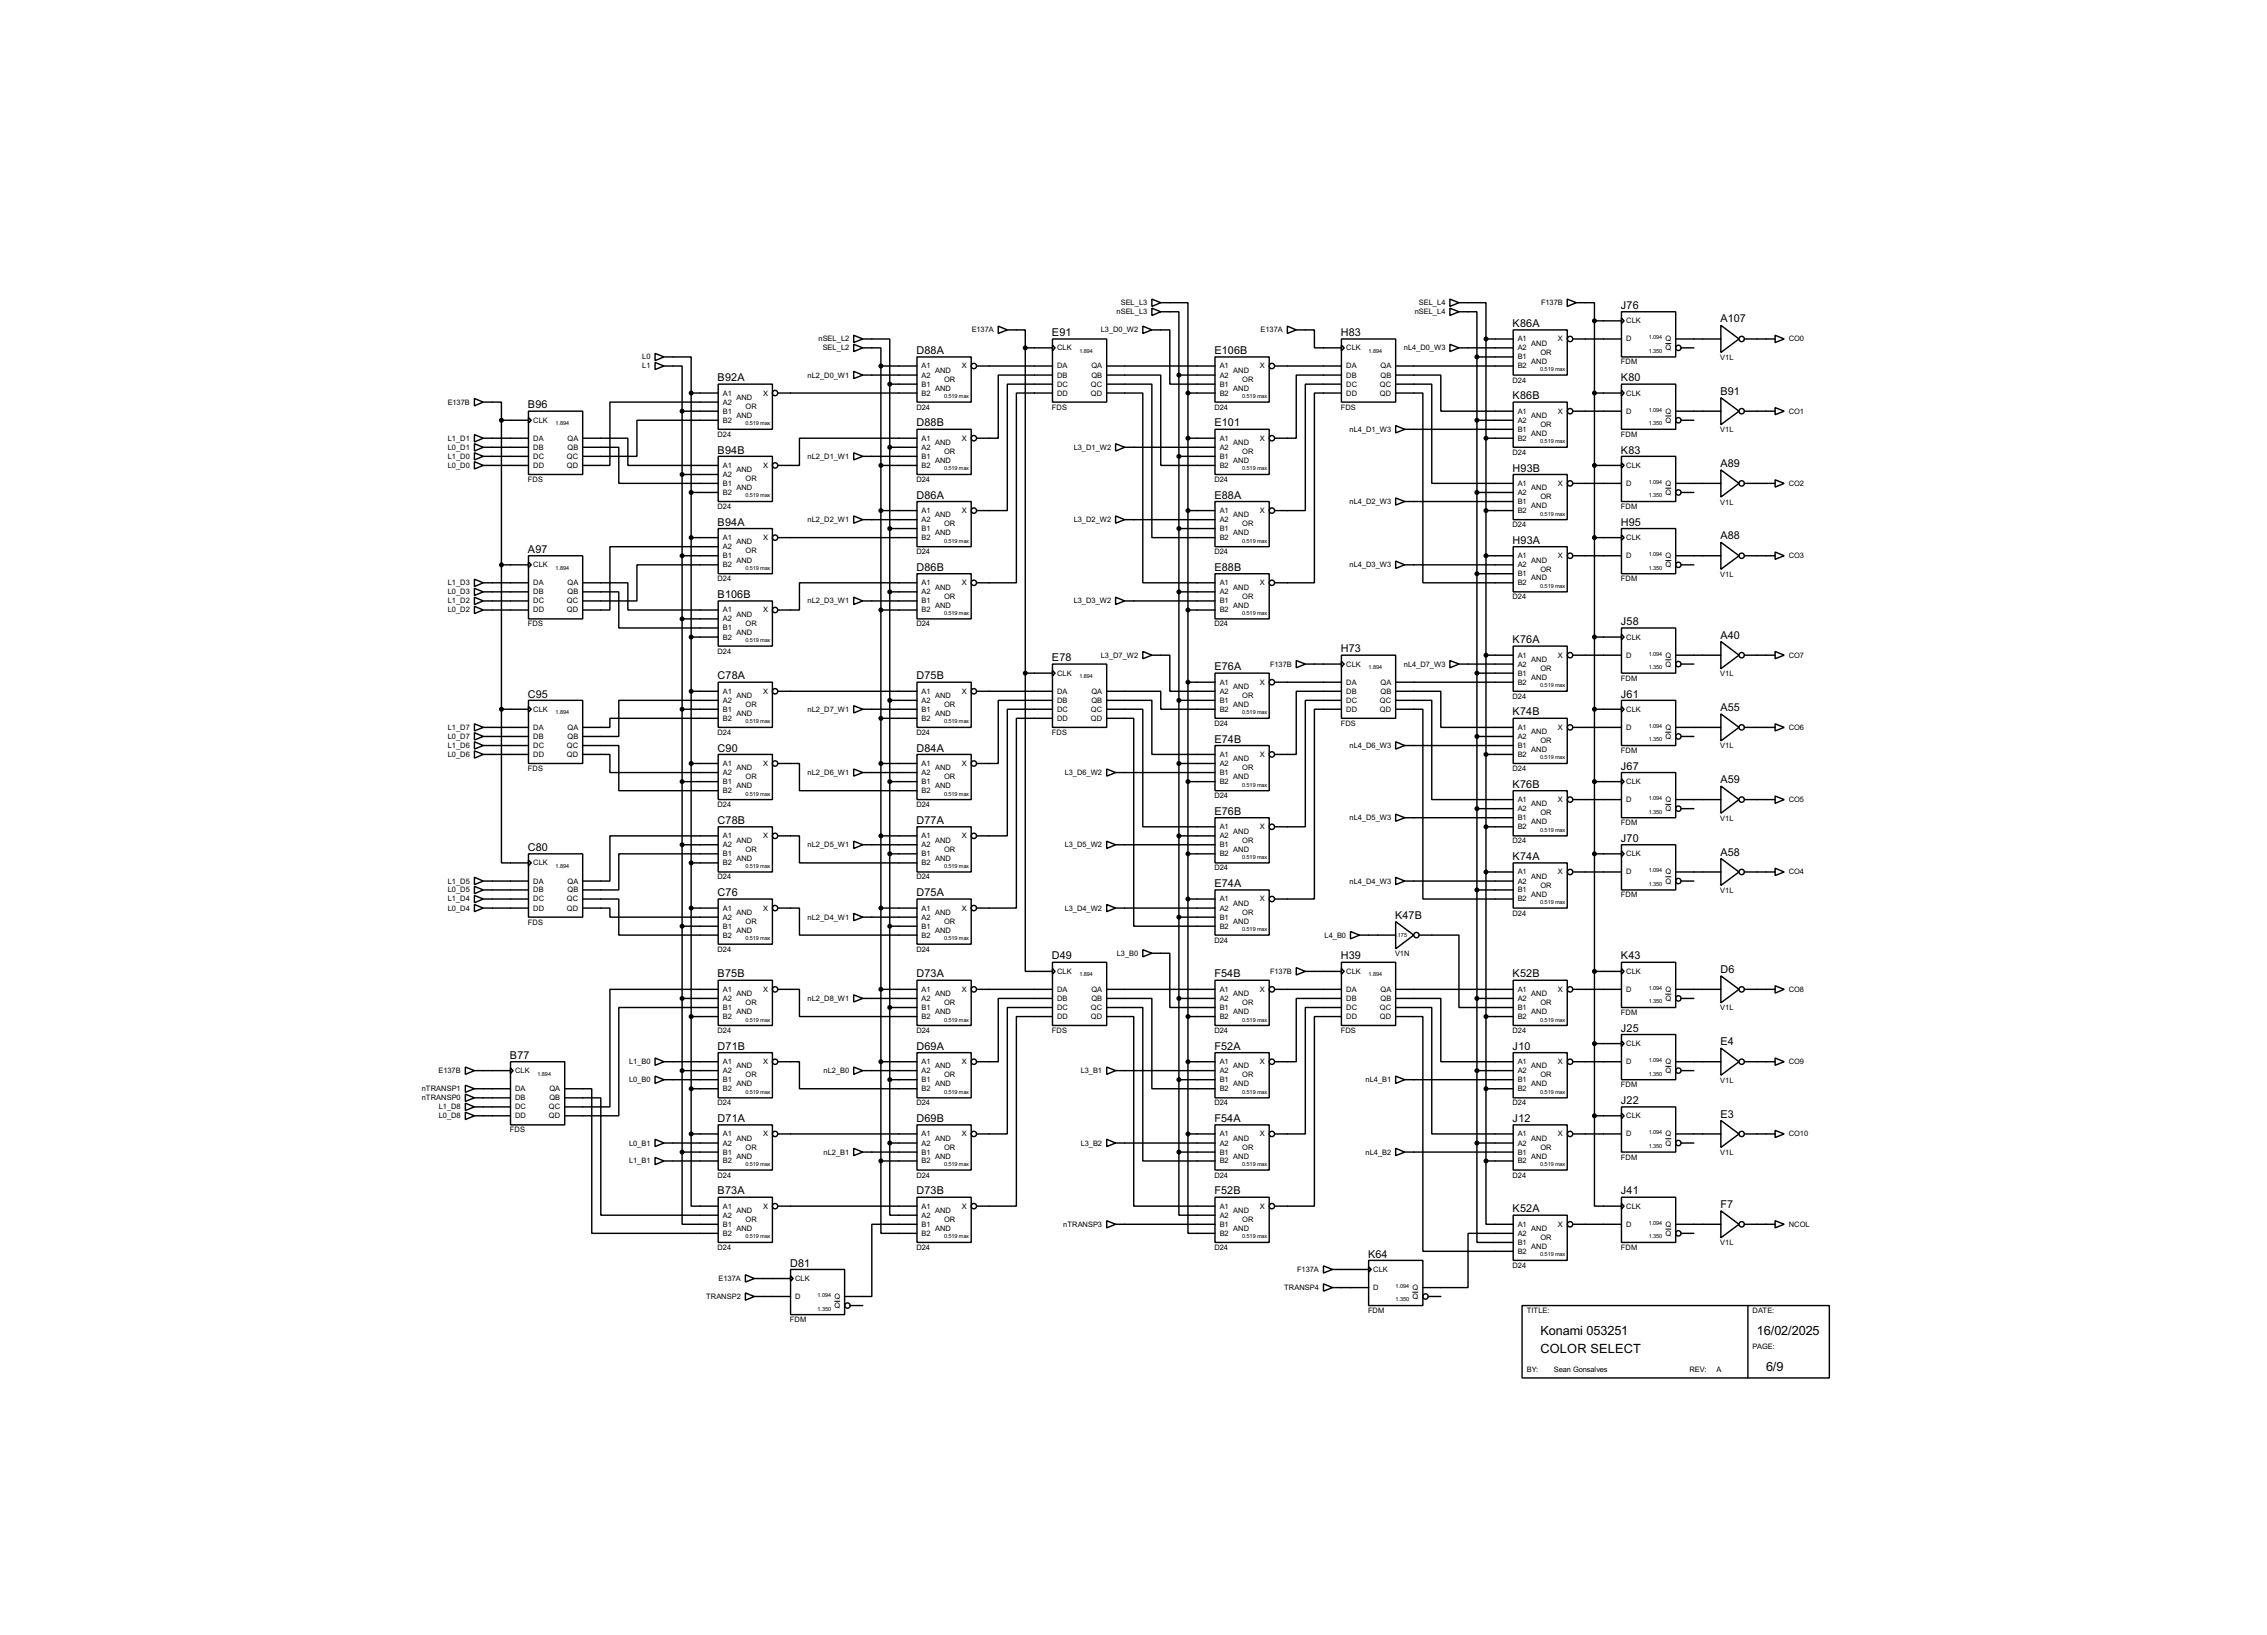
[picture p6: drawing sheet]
<svg xmlns="http://www.w3.org/2000/svg" width="637mm" height="460mm" viewBox="0 0 637 460" stroke-linecap="round" stroke-linejoin="round" font-family="sans-serif">
<defs><g id="words">
<g font-size="4">
<text x="433.2" y="375.2">Konami 053251</text>
<text x="494.1" y="375.2">16/02/2025</text>
<text x="433.2" y="380.3">COLOR SELECT</text>
<text x="496.6" y="385.4">6/9</text>
</g>
<g font-size="3.4">
<text x="455.8" y="86.8">J76</text>
<text x="295.8" y="94.5">E91</text>
<text x="377.1" y="94.5">H83</text>
<text x="425.4" y="92">K86A</text>
<text x="483.8" y="90.7">A107</text>
<text x="257.7" y="99.5">D88A</text>
<text x="341.5" y="99.5">E106B</text>
<text x="201.8" y="107.2">B92A</text>
<text x="455.8" y="107.2">K80</text>
<text x="425.4" y="112.2">K86B</text>
<text x="483.8" y="111">B91</text>
<text x="148.5" y="114.8">B96</text>
<text x="257.7" y="119.9">D88B</text>
<text x="341.5" y="119.9">E101</text>
<text x="201.8" y="127.5">B94B</text>
<text x="455.8" y="127.5">K83</text>
<text x="483.8" y="131.3">A89</text>
<text x="425.4" y="132.6">H93B</text>
<text x="257.7" y="140.2">D86A</text>
<text x="341.5" y="140.2">E88A</text>
<text x="201.8" y="147.8">B94A</text>
<text x="455.8" y="147.8">H95</text>
<text x="148.5" y="155.5">A97</text>
<text x="425.4" y="152.9">H93A</text>
<text x="483.8" y="151.7">A88</text>
<text x="257.7" y="160.5">D86B</text>
<text x="341.5" y="160.5">E88B</text>
<text x="201.8" y="168.2">B106B</text>
<text x="455.8" y="175.7">J58</text>
<text x="483.8" y="179.6">A40</text>
<text x="295.8" y="185.9">E78</text>
<text x="377.1" y="183.4">H73</text>
<text x="425.4" y="180.9">K76A</text>
<text x="201.8" y="191">C78A</text>
<text x="257.7" y="191">D75B</text>
<text x="341.5" y="188.5">E76A</text>
<text x="148.5" y="196.1">C95</text>
<text x="455.8" y="196.1">J61</text>
<text x="425.4" y="201.2">K74B</text>
<text x="483.8" y="199.9">A55</text>
<text x="341.5" y="208.8">E74B</text>
<text x="201.8" y="211.3">C90</text>
<text x="257.7" y="211.3">D84A</text>
<text x="425.4" y="221.5">K76B</text>
<text x="455.8" y="216.4">J67</text>
<text x="483.8" y="220.2">A59</text>
<text x="201.8" y="231.7">C78B</text>
<text x="257.7" y="231.7">D77A</text>
<text x="341.5" y="229.1">E76B</text>
<text x="148.5" y="239.3">C80</text>
<text x="455.8" y="236.7">J70</text>
<text x="425.4" y="241.8">K74A</text>
<text x="483.8" y="240.6">A58</text>
<text x="201.8" y="252">C76</text>
<text x="257.7" y="252">D75A</text>
<text x="341.5" y="249.4">E74A</text>
<text x="392.3" y="258.3">K47B</text>
<text x="295.8" y="269.8">D49</text>
<text x="377.1" y="269.8">H39</text>
<text x="455.8" y="269.8">K43</text>
<text x="201.8" y="274.8">B75B</text>
<text x="257.7" y="274.8">D73A</text>
<text x="341.5" y="274.8">F54B</text>
<text x="425.4" y="274.8">K52B</text>
<text x="483.8" y="273.6">D6</text>
<text x="455.8" y="290.1">J25</text>
<text x="483.8" y="293.9">E4</text>
<text x="143.4" y="297.7">B77</text>
<text x="201.8" y="295.2">D71B</text>
<text x="257.7" y="295.2">D69A</text>
<text x="341.5" y="295.2">F52A</text>
<text x="425.4" y="295.2">J10</text>
<text x="455.8" y="310.4">J22</text>
<text x="201.8" y="315.5">D71A</text>
<text x="257.7" y="315.5">D69B</text>
<text x="341.5" y="315.5">F54A</text>
<text x="425.4" y="315.5">J12</text>
<text x="483.8" y="314.2">E3</text>
<text x="201.8" y="335.8">B73A</text>
<text x="257.7" y="335.8">D73B</text>
<text x="341.5" y="335.8">F52B</text>
<text x="455.8" y="335.8">J41</text>
<text x="425.4" y="340.9">K52A</text>
<text x="483.8" y="339.6">F7</text>
<text x="384.7" y="353.6">K64</text>
<text x="222.2" y="356.1">D81</text>
</g>
<g font-size="2.4">
<text x="314" y="88.3">nSEL_L3</text>
<text x="315.1" y="85.8">SEL_L3</text>
<text x="397.8" y="88.3">nSEL_L4</text>
<text x="399" y="85.8">SEL_L4</text>
<text x="433.3" y="85.8">F137B</text>
<text x="230.2" y="96">nSEL_L2</text>
<text x="273.2" y="93.5">E137A</text>
<text x="309.5" y="93.5">L3_D0_W2</text>
<text x="354.5" y="93.5">E137A</text>
<text x="426.8" y="96">A1</text>
<text x="438.1" y="96">X</text>
<text x="457.3" y="90.9">CLK</text>
<text x="457.3" y="96">D</text>
<text x="468.3" y="96">Q</text>
<text x="503" y="96">CO0</text>
<text x="180.6" y="101">L0</text>
<text x="231.3" y="98.5">SEL_L2</text>
<text x="297.2" y="98.5">CLK</text>
<text x="378.5" y="98.5">CLK</text>
<text x="394.8" y="98.5">nL4_D0_W3</text>
<text x="426.8" y="101">B1</text>
<text x="426.8" y="98.5">A2</text>
<text x="430.6" y="97.2">AND</text>
<text x="433.1" y="99.7">OR</text>
<text x="468.3" y="98.5">Q</text>
<text x="483.7" y="101.2">V1L</text>
<text x="180.6" y="103.6">L1</text>
<text x="227.1" y="106.2">nL2_D0_W1</text>
<text x="259.1" y="103.6">A1</text>
<text x="259.1" y="106.2">A2</text>
<text x="262.9" y="104.8">AND</text>
<text x="265.5" y="107.3">OR</text>
<text x="270.4" y="103.6">X</text>
<text x="297.2" y="103.6">DA</text>
<text x="297.2" y="106.2">DB</text>
<text x="306.9" y="103.6">QA</text>
<text x="306.9" y="106.2">QB</text>
<text x="343" y="103.6">A1</text>
<text x="343" y="106.2">A2</text>
<text x="346.8" y="104.8">AND</text>
<text x="349.3" y="107.3">OR</text>
<text x="354.3" y="103.6">X</text>
<text x="378.5" y="103.6">DA</text>
<text x="378.5" y="106.2">DB</text>
<text x="388.2" y="103.6">QA</text>
<text x="388.2" y="106.2">QB</text>
<text x="425.3" y="107.6">D24</text>
<text x="426.8" y="103.6">B2</text>
<text x="430.6" y="102.3">AND</text>
<text x="455.8" y="102.4">FDM</text>
<text x="125.9" y="113.7">E137B</text>
<text x="203.3" y="111.2">A1</text>
<text x="203.3" y="113.7">A2</text>
<text x="207.1" y="112.4">AND</text>
<text x="214.6" y="111.2">X</text>
<text x="259.1" y="108.7">B1</text>
<text x="259.1" y="111.2">B2</text>
<text x="262.9" y="109.9">AND</text>
<text x="297.2" y="108.7">DC</text>
<text x="297.2" y="111.2">DD</text>
<text x="306.7" y="108.7">QC</text>
<text x="306.7" y="111.2">QD</text>
<text x="343" y="108.7">B1</text>
<text x="343" y="111.2">B2</text>
<text x="346.8" y="109.9">AND</text>
<text x="378.5" y="108.7">DC</text>
<text x="378.5" y="111.2">DD</text>
<text x="388" y="108.7">QC</text>
<text x="388" y="111.2">QD</text>
<text x="457.3" y="111.2">CLK</text>
<text x="149.9" y="118.9">CLK</text>
<text x="203.3" y="116.3">B1</text>
<text x="203.3" y="118.9">B2</text>
<text x="207.1" y="117.5">AND</text>
<text x="209.6" y="115">OR</text>
<text x="257.7" y="115.1">D24</text>
<text x="295.8" y="115.1">FDS</text>
<text x="341.5" y="115.1">D24</text>
<text x="377" y="115.1">FDS</text>
<text x="426.8" y="116.3">A1</text>
<text x="426.8" y="118.9">A2</text>
<text x="430.6" y="117.5">AND</text>
<text x="438.1" y="116.3">X</text>
<text x="457.3" y="116.3">D</text>
<text x="468.3" y="116.3">Q</text>
<text x="468.3" y="118.9">Q</text>
<text x="503" y="116.3">CO1</text>
<text x="125.9" y="123.9">L1_D1</text>
<text x="149.9" y="123.9">DA</text>
<text x="159.6" y="123.9">QA</text>
<text x="201.8" y="122.8">D24</text>
<text x="259.1" y="123.9">A1</text>
<text x="262.9" y="125.1">AND</text>
<text x="270.4" y="123.9">X</text>
<text x="343" y="123.9">A1</text>
<text x="346.8" y="125.1">AND</text>
<text x="354.3" y="123.9">X</text>
<text x="379.5" y="121.4">nL4_D1_W3</text>
<text x="426.8" y="121.4">B1</text>
<text x="426.8" y="123.9">B2</text>
<text x="430.6" y="122.6">AND</text>
<text x="433.1" y="120">OR</text>
<text x="455.8" y="122.8">FDM</text>
<text x="483.7" y="121.5">V1L</text>
<text x="125.9" y="131.6">L0_D0</text>
<text x="125.9" y="129">L1_D0</text>
<text x="125.9" y="126.4">L0_D1</text>
<text x="149.9" y="126.4">DB</text>
<text x="149.9" y="129">DC</text>
<text x="149.9" y="131.6">DD</text>
<text x="159.4" y="129">QC</text>
<text x="159.4" y="131.6">QD</text>
<text x="159.6" y="126.4">QB</text>
<text x="203.3" y="131.6">A1</text>
<text x="214.6" y="131.6">X</text>
<text x="227.1" y="129">nL2_D1_W1</text>
<text x="259.1" y="129">B1</text>
<text x="259.1" y="131.6">B2</text>
<text x="259.1" y="126.4">A2</text>
<text x="262.9" y="130.2">AND</text>
<text x="265.5" y="127.7">OR</text>
<text x="301.9" y="126.4">L3_D1_W2</text>
<text x="343" y="129">B1</text>
<text x="343" y="131.6">B2</text>
<text x="343" y="126.4">A2</text>
<text x="346.8" y="130.2">AND</text>
<text x="349.3" y="127.7">OR</text>
<text x="425.3" y="127.8">D24</text>
<text x="457.3" y="131.6">CLK</text>
<text x="148.4" y="135.5">FDS</text>
<text x="203.3" y="136.6">B1</text>
<text x="203.3" y="134.1">A2</text>
<text x="207.1" y="132.7">AND</text>
<text x="207.1" y="137.8">AND</text>
<text x="209.6" y="135.3">OR</text>
<text x="257.7" y="135.5">D24</text>
<text x="341.5" y="135.5">D24</text>
<text x="426.8" y="136.6">A1</text>
<text x="430.6" y="137.8">AND</text>
<text x="438.1" y="136.6">X</text>
<text x="457.3" y="136.6">D</text>
<text x="468.3" y="136.6">Q</text>
<text x="503" y="136.6">CO2</text>
<text x="201.8" y="143.1">D24</text>
<text x="203.3" y="139.2">B2</text>
<text x="379.5" y="141.7">nL4_D2_W3</text>
<text x="426.8" y="141.7">B1</text>
<text x="426.8" y="139.2">A2</text>
<text x="430.6" y="142.9">AND</text>
<text x="433.1" y="140.4">OR</text>
<text x="455.8" y="143.1">FDM</text>
<text x="468.3" y="139.2">Q</text>
<text x="483.7" y="141.8">V1L</text>
<text x="227.1" y="146.8">nL2_D2_W1</text>
<text x="259.1" y="144.3">A1</text>
<text x="259.1" y="149.3">B1</text>
<text x="259.1" y="146.8">A2</text>
<text x="262.9" y="145.4">AND</text>
<text x="265.5" y="148">OR</text>
<text x="270.4" y="144.3">X</text>
<text x="301.9" y="146.8">L3_D2_W2</text>
<text x="343" y="144.3">A1</text>
<text x="343" y="149.3">B1</text>
<text x="343" y="146.8">A2</text>
<text x="346.8" y="145.4">AND</text>
<text x="349.3" y="148">OR</text>
<text x="354.3" y="144.3">X</text>
<text x="425.3" y="148.2">D24</text>
<text x="426.8" y="144.3">B2</text>
<text x="203.3" y="151.9">A1</text>
<text x="203.3" y="154.4">A2</text>
<text x="207.1" y="153.1">AND</text>
<text x="209.6" y="155.6">OR</text>
<text x="214.6" y="151.9">X</text>
<text x="257.7" y="155.8">D24</text>
<text x="259.1" y="151.9">B2</text>
<text x="262.9" y="150.5">AND</text>
<text x="341.5" y="155.8">D24</text>
<text x="343" y="151.9">B2</text>
<text x="346.8" y="150.5">AND</text>
<text x="457.3" y="151.9">CLK</text>
<text x="149.9" y="159.5">CLK</text>
<text x="203.3" y="157">B1</text>
<text x="203.3" y="159.5">B2</text>
<text x="207.1" y="158.1">AND</text>
<text x="379.5" y="159.5">nL4_D3_W3</text>
<text x="426.8" y="157">A1</text>
<text x="426.8" y="159.5">A2</text>
<text x="430.6" y="158.1">AND</text>
<text x="433.1" y="160.7">OR</text>
<text x="438.1" y="157">X</text>
<text x="457.3" y="157">D</text>
<text x="468.3" y="157">Q</text>
<text x="468.3" y="159.5">Q</text>
<text x="503" y="157">CO3</text>
<text x="125.9" y="167.1">L0_D3</text>
<text x="125.9" y="164.6">L1_D3</text>
<text x="149.9" y="164.6">DA</text>
<text x="149.9" y="167.1">DB</text>
<text x="159.6" y="164.6">QA</text>
<text x="159.6" y="167.1">QB</text>
<text x="201.8" y="163.4">D24</text>
<text x="259.1" y="164.6">A1</text>
<text x="259.1" y="167.1">A2</text>
<text x="262.9" y="165.8">AND</text>
<text x="270.4" y="164.6">X</text>
<text x="343" y="164.6">A1</text>
<text x="343" y="167.1">A2</text>
<text x="346.8" y="165.8">AND</text>
<text x="354.3" y="164.6">X</text>
<text x="426.8" y="162">B1</text>
<text x="426.8" y="164.6">B2</text>
<text x="430.6" y="163.2">AND</text>
<text x="455.8" y="163.4">FDM</text>
<text x="483.7" y="162.2">V1L</text>
<text x="125.9" y="172.2">L0_D2</text>
<text x="125.9" y="169.7">L1_D2</text>
<text x="149.9" y="169.7">DC</text>
<text x="149.9" y="172.2">DD</text>
<text x="159.4" y="169.7">QC</text>
<text x="159.4" y="172.2">QD</text>
<text x="203.3" y="172.2">A1</text>
<text x="207.1" y="173.4">AND</text>
<text x="214.6" y="172.2">X</text>
<text x="227.1" y="169.7">nL2_D3_W1</text>
<text x="259.1" y="169.7">B1</text>
<text x="259.1" y="172.2">B2</text>
<text x="262.9" y="170.8">AND</text>
<text x="265.5" y="168.3">OR</text>
<text x="301.9" y="169.7">L3_D3_W2</text>
<text x="343" y="169.7">B1</text>
<text x="343" y="172.2">B2</text>
<text x="346.8" y="170.8">AND</text>
<text x="349.3" y="168.3">OR</text>
<text x="425.3" y="168.5">D24</text>
<text x="148.4" y="176.1">FDS</text>
<text x="203.3" y="177.3">B1</text>
<text x="203.3" y="179.8">B2</text>
<text x="203.3" y="174.7">A2</text>
<text x="207.1" y="178.5">AND</text>
<text x="209.6" y="175.9">OR</text>
<text x="257.7" y="176.1">D24</text>
<text x="341.5" y="176.1">D24</text>
<text x="457.3" y="179.8">CLK</text>
<text x="201.8" y="183.8">D24</text>
<text x="309.5" y="184.9">L3_D7_W2</text>
<text x="426.8" y="184.9">A1</text>
<text x="438.1" y="184.9">X</text>
<text x="457.3" y="184.9">D</text>
<text x="468.3" y="184.9">Q</text>
<text x="503" y="184.9">CO7</text>
<text x="297.2" y="190">CLK</text>
<text x="357.1" y="187.4">F137B</text>
<text x="378.5" y="187.4">CLK</text>
<text x="394.8" y="187.4">nL4_D7_W3</text>
<text x="426.8" y="190">B1</text>
<text x="426.8" y="187.4">A2</text>
<text x="430.6" y="186.1">AND</text>
<text x="430.6" y="191.2">AND</text>
<text x="433.1" y="188.6">OR</text>
<text x="455.8" y="191.4">FDM</text>
<text x="468.3" y="187.4">Q</text>
<text x="483.7" y="190.1">V1L</text>
<text x="203.3" y="195.1">A1</text>
<text x="203.3" y="197.6">A2</text>
<text x="207.1" y="196.3">AND</text>
<text x="214.6" y="195.1">X</text>
<text x="259.1" y="195.1">A1</text>
<text x="259.1" y="197.6">A2</text>
<text x="262.9" y="196.3">AND</text>
<text x="270.4" y="195.1">X</text>
<text x="297.2" y="195.1">DA</text>
<text x="297.2" y="197.6">DB</text>
<text x="306.9" y="195.1">QA</text>
<text x="306.9" y="197.6">QB</text>
<text x="343" y="192.5">A1</text>
<text x="343" y="197.6">B1</text>
<text x="343" y="195.1">A2</text>
<text x="346.8" y="193.7">AND</text>
<text x="349.3" y="196.3">OR</text>
<text x="354.3" y="192.5">X</text>
<text x="378.5" y="192.5">DA</text>
<text x="378.5" y="195.1">DB</text>
<text x="378.5" y="197.6">DC</text>
<text x="388" y="197.6">QC</text>
<text x="388.2" y="192.5">QA</text>
<text x="388.2" y="195.1">QB</text>
<text x="425.3" y="196.5">D24</text>
<text x="426.8" y="192.5">B2</text>
<text x="149.9" y="200.1">CLK</text>
<text x="203.3" y="200.1">B1</text>
<text x="203.3" y="202.7">B2</text>
<text x="207.1" y="201.3">AND</text>
<text x="209.6" y="198.8">OR</text>
<text x="227.1" y="200.1">nL2_D7_W1</text>
<text x="259.1" y="200.1">B1</text>
<text x="259.1" y="202.7">B2</text>
<text x="262.9" y="201.3">AND</text>
<text x="265.5" y="198.8">OR</text>
<text x="297.2" y="200.1">DC</text>
<text x="297.2" y="202.7">DD</text>
<text x="306.7" y="200.1">QC</text>
<text x="306.7" y="202.7">QD</text>
<text x="343" y="200.1">B2</text>
<text x="346.8" y="198.8">AND</text>
<text x="378.5" y="200.1">DD</text>
<text x="388" y="200.1">QD</text>
<text x="457.3" y="200.1">CLK</text>
<text x="125.9" y="205.2">L1_D7</text>
<text x="125.9" y="207.8">L0_D7</text>
<text x="149.9" y="205.2">DA</text>
<text x="149.9" y="207.8">DB</text>
<text x="159.6" y="205.2">QA</text>
<text x="159.6" y="207.8">QB</text>
<text x="201.8" y="206.6">D24</text>
<text x="257.7" y="206.6">D24</text>
<text x="295.8" y="206.6">FDS</text>
<text x="341.5" y="204.1">D24</text>
<text x="377" y="204.1">FDS</text>
<text x="426.8" y="205.2">A1</text>
<text x="426.8" y="207.8">A2</text>
<text x="430.6" y="206.4">AND</text>
<text x="433.1" y="209">OR</text>
<text x="438.1" y="205.2">X</text>
<text x="457.3" y="205.2">D</text>
<text x="468.3" y="205.2">Q</text>
<text x="468.3" y="207.8">Q</text>
<text x="503" y="205.2">CO6</text>
<text x="125.9" y="212.8">L0_D6</text>
<text x="125.9" y="210.3">L1_D6</text>
<text x="149.9" y="210.3">DC</text>
<text x="149.9" y="212.8">DD</text>
<text x="159.4" y="210.3">QC</text>
<text x="159.4" y="212.8">QD</text>
<text x="203.3" y="215.4">A1</text>
<text x="214.6" y="215.4">X</text>
<text x="259.1" y="215.4">A1</text>
<text x="270.4" y="215.4">X</text>
<text x="343" y="212.8">A1</text>
<text x="343" y="215.4">A2</text>
<text x="346.8" y="214">AND</text>
<text x="354.3" y="212.8">X</text>
<text x="379.5" y="210.3">nL4_D6_W3</text>
<text x="426.8" y="210.3">B1</text>
<text x="426.8" y="212.8">B2</text>
<text x="430.6" y="211.5">AND</text>
<text x="455.8" y="211.7">FDM</text>
<text x="483.7" y="210.4">V1L</text>
<text x="148.4" y="216.8">FDS</text>
<text x="203.3" y="220.5">B1</text>
<text x="203.3" y="217.9">A2</text>
<text x="207.1" y="216.6">AND</text>
<text x="207.1" y="221.7">AND</text>
<text x="209.6" y="219.1">OR</text>
<text x="227.1" y="217.9">nL2_D6_W1</text>
<text x="259.1" y="220.5">B1</text>
<text x="259.1" y="217.9">A2</text>
<text x="262.9" y="216.6">AND</text>
<text x="262.9" y="221.7">AND</text>
<text x="265.5" y="219.1">OR</text>
<text x="299.4" y="217.9">L3_D6_W2</text>
<text x="343" y="217.9">B1</text>
<text x="343" y="220.5">B2</text>
<text x="346.8" y="219.1">AND</text>
<text x="349.3" y="216.6">OR</text>
<text x="425.3" y="216.8">D24</text>
<text x="457.3" y="220.5">CLK</text>
<text x="201.8" y="226.9">D24</text>
<text x="203.3" y="223">B2</text>
<text x="257.7" y="226.9">D24</text>
<text x="259.1" y="223">B2</text>
<text x="341.5" y="224.4">D24</text>
<text x="426.8" y="225.5">A1</text>
<text x="430.6" y="226.7">AND</text>
<text x="438.1" y="225.5">X</text>
<text x="457.3" y="225.5">D</text>
<text x="468.3" y="225.5">Q</text>
<text x="503" y="225.5">CO5</text>
<text x="343" y="233.2">A1</text>
<text x="354.3" y="233.2">X</text>
<text x="379.5" y="230.6">nL4_D5_W3</text>
<text x="426.8" y="230.6">B1</text>
<text x="426.8" y="233.2">B2</text>
<text x="426.8" y="228.1">A2</text>
<text x="430.6" y="231.8">AND</text>
<text x="433.1" y="229.3">OR</text>
<text x="455.8" y="232">FDM</text>
<text x="468.3" y="228.1">Q</text>
<text x="483.7" y="230.8">V1L</text>
<text x="203.3" y="235.7">A1</text>
<text x="203.3" y="238.2">A2</text>
<text x="207.1" y="236.9">AND</text>
<text x="209.6" y="239.4">OR</text>
<text x="214.6" y="235.7">X</text>
<text x="227.1" y="238.2">nL2_D5_W1</text>
<text x="259.1" y="235.7">A1</text>
<text x="259.1" y="238.2">A2</text>
<text x="262.9" y="236.9">AND</text>
<text x="265.5" y="239.4">OR</text>
<text x="270.4" y="235.7">X</text>
<text x="299.4" y="238.2">L3_D5_W2</text>
<text x="343" y="238.2">B1</text>
<text x="343" y="235.7">A2</text>
<text x="346.8" y="234.4">AND</text>
<text x="346.8" y="239.4">AND</text>
<text x="349.3" y="236.9">OR</text>
<text x="425.3" y="237.1">D24</text>
<text x="149.9" y="243.3">CLK</text>
<text x="203.3" y="240.8">B1</text>
<text x="203.3" y="243.3">B2</text>
<text x="207.1" y="242">AND</text>
<text x="259.1" y="240.8">B1</text>
<text x="259.1" y="243.3">B2</text>
<text x="262.9" y="242">AND</text>
<text x="341.5" y="244.7">D24</text>
<text x="343" y="240.8">B2</text>
<text x="426.8" y="245.9">A1</text>
<text x="438.1" y="245.9">X</text>
<text x="457.3" y="240.8">CLK</text>
<text x="457.3" y="245.9">D</text>
<text x="468.3" y="245.9">Q</text>
<text x="503" y="245.9">CO4</text>
<text x="125.9" y="248.4">L1_D5</text>
<text x="125.9" y="250.9">L0_D5</text>
<text x="149.9" y="248.4">DA</text>
<text x="149.9" y="250.9">DB</text>
<text x="159.6" y="248.4">QA</text>
<text x="159.6" y="250.9">QB</text>
<text x="201.8" y="247.3">D24</text>
<text x="257.7" y="247.3">D24</text>
<text x="379.5" y="248.4">nL4_D4_W3</text>
<text x="426.8" y="250.9">B1</text>
<text x="426.8" y="248.4">A2</text>
<text x="430.6" y="247.1">AND</text>
<text x="433.1" y="249.6">OR</text>
<text x="468.3" y="248.4">Q</text>
<text x="483.7" y="251.1">V1L</text>
<text x="125.9" y="253.5">L1_D4</text>
<text x="125.9" y="256">L0_D4</text>
<text x="149.9" y="253.5">DC</text>
<text x="149.9" y="256">DD</text>
<text x="159.4" y="253.5">QC</text>
<text x="159.4" y="256">QD</text>
<text x="203.3" y="256">A1</text>
<text x="207.1" y="257.2">AND</text>
<text x="214.6" y="256">X</text>
<text x="259.1" y="256">A1</text>
<text x="262.9" y="257.2">AND</text>
<text x="270.4" y="256">X</text>
<text x="299.4" y="256">L3_D4_W2</text>
<text x="343" y="253.5">A1</text>
<text x="343" y="256">A2</text>
<text x="346.8" y="254.7">AND</text>
<text x="349.3" y="257.2">OR</text>
<text x="354.3" y="253.5">X</text>
<text x="425.3" y="257.4">D24</text>
<text x="426.8" y="253.5">B2</text>
<text x="430.6" y="252.1">AND</text>
<text x="455.8" y="252.3">FDM</text>
<text x="148.4" y="260">FDS</text>
<text x="203.3" y="261.1">B1</text>
<text x="203.3" y="263.6">B2</text>
<text x="203.3" y="258.6">A2</text>
<text x="207.1" y="262.3">AND</text>
<text x="209.6" y="259.8">OR</text>
<text x="227.1" y="258.6">nL2_D4_W1</text>
<text x="259.1" y="261.1">B1</text>
<text x="259.1" y="263.6">B2</text>
<text x="259.1" y="258.6">A2</text>
<text x="262.9" y="262.3">AND</text>
<text x="265.5" y="259.8">OR</text>
<text x="343" y="258.6">B1</text>
<text x="343" y="261.1">B2</text>
<text x="346.8" y="259.8">AND</text>
<text x="372.5" y="263.6">L4_B0</text>
<text x="201.8" y="267.6">D24</text>
<text x="257.7" y="267.6">D24</text>
<text x="314" y="268.7">L3_B0</text>
<text x="341.5" y="265">D24</text>
<text x="392.3" y="268.9">V1N</text>
<text x="297.2" y="273.8">CLK</text>
<text x="357.1" y="273.8">F137B</text>
<text x="378.5" y="273.8">CLK</text>
<text x="457.3" y="273.8">CLK</text>
<text x="203.3" y="278.9">A1</text>
<text x="203.3" y="281.4">A2</text>
<text x="207.1" y="280.1">AND</text>
<text x="214.6" y="278.9">X</text>
<text x="227.1" y="281.4">nL2_D8_W1</text>
<text x="259.1" y="278.9">A1</text>
<text x="259.1" y="281.4">A2</text>
<text x="262.9" y="280.1">AND</text>
<text x="270.4" y="278.9">X</text>
<text x="297.2" y="278.9">DA</text>
<text x="297.2" y="281.4">DB</text>
<text x="306.9" y="278.9">QA</text>
<text x="306.9" y="281.4">QB</text>
<text x="343" y="278.9">A1</text>
<text x="343" y="281.4">A2</text>
<text x="346.8" y="280.1">AND</text>
<text x="354.3" y="278.9">X</text>
<text x="378.5" y="278.9">DA</text>
<text x="378.5" y="281.4">DB</text>
<text x="388.2" y="278.9">QA</text>
<text x="388.2" y="281.4">QB</text>
<text x="426.8" y="278.9">A1</text>
<text x="426.8" y="281.4">A2</text>
<text x="430.6" y="280.1">AND</text>
<text x="438.1" y="278.9">X</text>
<text x="457.3" y="278.9">D</text>
<text x="468.3" y="278.9">Q</text>
<text x="468.3" y="281.4">Q</text>
<text x="503" y="278.9">CO8</text>
<text x="203.3" y="284">B1</text>
<text x="203.3" y="286.5">B2</text>
<text x="207.1" y="285.2">AND</text>
<text x="209.6" y="282.6">OR</text>
<text x="259.1" y="284">B1</text>
<text x="259.1" y="286.5">B2</text>
<text x="262.9" y="285.2">AND</text>
<text x="265.5" y="282.6">OR</text>
<text x="297.2" y="284">DC</text>
<text x="297.2" y="286.5">DD</text>
<text x="306.7" y="284">QC</text>
<text x="306.7" y="286.5">QD</text>
<text x="343" y="284">B1</text>
<text x="343" y="286.5">B2</text>
<text x="346.8" y="285.2">AND</text>
<text x="349.3" y="282.6">OR</text>
<text x="378.5" y="284">DC</text>
<text x="378.5" y="286.5">DD</text>
<text x="388" y="284">QC</text>
<text x="388" y="286.5">QD</text>
<text x="426.8" y="284">B1</text>
<text x="426.8" y="286.5">B2</text>
<text x="430.6" y="285.2">AND</text>
<text x="433.1" y="282.6">OR</text>
<text x="455.8" y="285.4">FDM</text>
<text x="483.7" y="284.1">V1L</text>
<text x="201.8" y="290.4">D24</text>
<text x="257.7" y="290.4">D24</text>
<text x="295.8" y="290.4">FDS</text>
<text x="341.5" y="290.4">D24</text>
<text x="377" y="290.4">FDS</text>
<text x="425.3" y="290.4">D24</text>
<text x="176.9" y="299.2">L1_B0</text>
<text x="203.3" y="299.2">A1</text>
<text x="214.6" y="299.2">X</text>
<text x="259.1" y="299.2">A1</text>
<text x="270.4" y="299.2">X</text>
<text x="343" y="299.2">A1</text>
<text x="354.3" y="299.2">X</text>
<text x="426.8" y="299.2">A1</text>
<text x="438.1" y="299.2">X</text>
<text x="457.3" y="294.1">CLK</text>
<text x="457.3" y="299.2">D</text>
<text x="468.3" y="299.2">Q</text>
<text x="503" y="299.2">CO9</text>
<text x="123.3" y="301.7">E137B</text>
<text x="144.8" y="301.7">CLK</text>
<text x="176.9" y="304.3">L0_B0</text>
<text x="203.3" y="304.3">B1</text>
<text x="203.3" y="301.7">A2</text>
<text x="207.1" y="300.4">AND</text>
<text x="207.1" y="305.5">AND</text>
<text x="209.6" y="302.9">OR</text>
<text x="231.6" y="301.7">nL2_B0</text>
<text x="259.1" y="304.3">B1</text>
<text x="259.1" y="301.7">A2</text>
<text x="262.9" y="300.4">AND</text>
<text x="262.9" y="305.5">AND</text>
<text x="265.5" y="302.9">OR</text>
<text x="303.9" y="301.7">L3_B1</text>
<text x="343" y="304.3">B1</text>
<text x="343" y="301.7">A2</text>
<text x="346.8" y="300.4">AND</text>
<text x="346.8" y="305.5">AND</text>
<text x="349.3" y="302.9">OR</text>
<text x="384" y="304.3">nL4_B1</text>
<text x="426.8" y="304.3">B1</text>
<text x="426.8" y="301.7">A2</text>
<text x="430.6" y="300.4">AND</text>
<text x="430.6" y="305.5">AND</text>
<text x="433.1" y="302.9">OR</text>
<text x="455.8" y="305.7">FDM</text>
<text x="468.3" y="301.7">Q</text>
<text x="483.7" y="304.4">V1L</text>
<text x="118.6" y="309.4">nTRANSP0</text>
<text x="118.6" y="306.8">nTRANSP1</text>
<text x="123.4" y="311.9">L1_D8</text>
<text x="144.8" y="306.8">DA</text>
<text x="144.8" y="309.4">DB</text>
<text x="144.8" y="311.9">DC</text>
<text x="154.3" y="311.9">QC</text>
<text x="154.5" y="306.8">QA</text>
<text x="154.5" y="309.4">QB</text>
<text x="201.8" y="310.8">D24</text>
<text x="203.3" y="306.8">B2</text>
<text x="257.7" y="310.8">D24</text>
<text x="259.1" y="306.8">B2</text>
<text x="341.5" y="310.8">D24</text>
<text x="343" y="306.8">B2</text>
<text x="425.3" y="310.8">D24</text>
<text x="426.8" y="306.8">B2</text>
<text x="123.4" y="314.4">L0_D8</text>
<text x="144.8" y="314.4">DD</text>
<text x="154.3" y="314.4">QD</text>
<text x="457.3" y="314.4">CLK</text>
<text x="143.4" y="318.4">FDS</text>
<text x="176.9" y="322.1">L0_B1</text>
<text x="203.3" y="319.5">A1</text>
<text x="203.3" y="322.1">A2</text>
<text x="207.1" y="320.7">AND</text>
<text x="209.6" y="323.3">OR</text>
<text x="214.6" y="319.5">X</text>
<text x="259.1" y="319.5">A1</text>
<text x="259.1" y="322.1">A2</text>
<text x="262.9" y="320.7">AND</text>
<text x="265.5" y="323.3">OR</text>
<text x="270.4" y="319.5">X</text>
<text x="303.9" y="322.1">L3_B2</text>
<text x="343" y="319.5">A1</text>
<text x="343" y="322.1">A2</text>
<text x="346.8" y="320.7">AND</text>
<text x="349.3" y="323.3">OR</text>
<text x="354.3" y="319.5">X</text>
<text x="426.8" y="319.5">A1</text>
<text x="426.8" y="322.1">A2</text>
<text x="430.6" y="320.7">AND</text>
<text x="433.1" y="323.3">OR</text>
<text x="438.1" y="319.5">X</text>
<text x="457.3" y="319.5">D</text>
<text x="468.3" y="319.5">Q</text>
<text x="468.3" y="322.1">Q</text>
<text x="503" y="319.5">CO10</text>
<text x="176.9" y="327.1">L1_B1</text>
<text x="203.3" y="324.6">B1</text>
<text x="203.3" y="327.1">B2</text>
<text x="207.1" y="325.8">AND</text>
<text x="231.6" y="324.6">nL2_B1</text>
<text x="259.1" y="324.6">B1</text>
<text x="259.1" y="327.1">B2</text>
<text x="262.9" y="325.8">AND</text>
<text x="343" y="324.6">B1</text>
<text x="343" y="327.1">B2</text>
<text x="346.8" y="325.8">AND</text>
<text x="384" y="324.6">nL4_B2</text>
<text x="426.8" y="324.6">B1</text>
<text x="426.8" y="327.1">B2</text>
<text x="430.6" y="325.8">AND</text>
<text x="455.8" y="326">FDM</text>
<text x="483.7" y="324.7">V1L</text>
<text x="201.8" y="331.1">D24</text>
<text x="257.7" y="331.1">D24</text>
<text x="341.5" y="331.1">D24</text>
<text x="425.3" y="331.1">D24</text>
<text x="203.3" y="339.8">A1</text>
<text x="207.1" y="341">AND</text>
<text x="214.6" y="339.8">X</text>
<text x="259.1" y="339.8">A1</text>
<text x="262.9" y="341">AND</text>
<text x="270.4" y="339.8">X</text>
<text x="343" y="339.8">A1</text>
<text x="346.8" y="341">AND</text>
<text x="354.3" y="339.8">X</text>
<text x="457.3" y="339.8">CLK</text>
<text x="203.3" y="344.9">B1</text>
<text x="203.3" y="347.5">B2</text>
<text x="203.3" y="342.4">A2</text>
<text x="207.1" y="346.1">AND</text>
<text x="209.6" y="343.6">OR</text>
<text x="259.1" y="344.9">B1</text>
<text x="259.1" y="347.5">B2</text>
<text x="259.1" y="342.4">A2</text>
<text x="262.9" y="346.1">AND</text>
<text x="265.5" y="343.6">OR</text>
<text x="299" y="344.9">nTRANSP3</text>
<text x="343" y="344.9">B1</text>
<text x="343" y="347.5">B2</text>
<text x="343" y="342.4">A2</text>
<text x="346.8" y="346.1">AND</text>
<text x="349.3" y="343.6">OR</text>
<text x="426.8" y="344.9">A1</text>
<text x="426.8" y="347.5">A2</text>
<text x="430.6" y="346.1">AND</text>
<text x="438.1" y="344.9">X</text>
<text x="457.3" y="344.9">D</text>
<text x="468.3" y="344.9">Q</text>
<text x="468.3" y="347.5">Q</text>
<text x="503" y="344.9">NCOL</text>
<text x="201.8" y="351.4">D24</text>
<text x="257.7" y="351.4">D24</text>
<text x="341.5" y="351.4">D24</text>
<text x="426.8" y="350">B1</text>
<text x="426.8" y="352.5">B2</text>
<text x="430.6" y="351.2">AND</text>
<text x="433.1" y="348.7">OR</text>
<text x="455.8" y="351.4">FDM</text>
<text x="483.7" y="350.1">V1L</text>
<text x="364.7" y="357.6">F137A</text>
<text x="386.1" y="357.6">CLK</text>
<text x="425.3" y="356.5">D24</text>
<text x="198.5" y="365.2">TRANSP2</text>
<text x="202.1" y="360.2">E137A</text>
<text x="223.6" y="360.2">CLK</text>
<text x="223.6" y="365.2">D</text>
<text x="234.6" y="365.2">Q</text>
<text x="361.1" y="362.7">TRANSP4</text>
<text x="386.1" y="362.7">D</text>
<text x="397.2" y="362.7">Q</text>
<text x="397.2" y="365.2">Q</text>
<text x="222.1" y="371.7">FDM</text>
<text x="234.6" y="367.8">Q</text>
<text x="384.7" y="369.2">FDM</text>
<text x="429.3" y="369.2">TITLE:</text>
<text x="492.8" y="369.2">DATE:</text>
<text x="492.8" y="379.4">PAGE:</text>
<text x="429.3" y="385.7">BY:</text>
<text x="436.9" y="385.7">Sean Gonsalves</text>
<text x="475" y="385.7">REV:</text>
<text x="482.7" y="385.7">A</text>
</g>
<g font-size="1.8">
<text x="463.6" y="95.4">1.094</text>
<text x="303.6" y="99.2">1.894</text>
<text x="384.9" y="99.2">1.894</text>
<text x="463.6" y="99.2">1.350</text>
<text x="433.1" y="104.3">0.519 max</text>
<text x="265.5" y="111.9">0.519 max</text>
<text x="349.3" y="111.9">0.519 max</text>
<text x="156.3" y="119.6">1.894</text>
<text x="209.6" y="119.6">0.519 max</text>
<text x="463.6" y="115.7">1.094</text>
<text x="463.6" y="119.6">1.350</text>
<text x="433.1" y="124.6">0.519 max</text>
<text x="265.5" y="132.3">0.519 max</text>
<text x="349.3" y="132.3">0.519 max</text>
<text x="463.6" y="136.1">1.094</text>
<text x="209.6" y="139.8">0.519 max</text>
<text x="463.6" y="139.8">1.350</text>
<text x="433.1" y="145">0.519 max</text>
<text x="265.5" y="152.6">0.519 max</text>
<text x="349.3" y="152.6">0.519 max</text>
<text x="156.3" y="160.2">1.894</text>
<text x="209.6" y="160.2">0.519 max</text>
<text x="463.6" y="156.4">1.094</text>
<text x="463.6" y="160.2">1.350</text>
<text x="433.1" y="165.3">0.519 max</text>
<text x="265.5" y="172.9">0.519 max</text>
<text x="349.3" y="172.9">0.519 max</text>
<text x="209.6" y="180.5">0.519 max</text>
<text x="463.6" y="184.3">1.094</text>
<text x="303.6" y="190.7">1.894</text>
<text x="384.9" y="188.1">1.894</text>
<text x="463.6" y="188.1">1.350</text>
<text x="433.1" y="193.2">0.519 max</text>
<text x="156.3" y="200.8">1.894</text>
<text x="209.6" y="203.4">0.519 max</text>
<text x="265.5" y="203.4">0.519 max</text>
<text x="349.3" y="200.8">0.519 max</text>
<text x="463.6" y="204.7">1.094</text>
<text x="463.6" y="208.5">1.350</text>
<text x="433.1" y="213.5">0.519 max</text>
<text x="349.3" y="221.2">0.519 max</text>
<text x="209.6" y="223.7">0.519 max</text>
<text x="265.5" y="223.7">0.519 max</text>
<text x="463.6" y="225">1.094</text>
<text x="433.1" y="233.9">0.519 max</text>
<text x="463.6" y="228.8">1.350</text>
<text x="156.3" y="244">1.894</text>
<text x="209.6" y="244">0.519 max</text>
<text x="265.5" y="244">0.519 max</text>
<text x="349.3" y="241.5">0.519 max</text>
<text x="463.6" y="245.3">1.094</text>
<text x="463.6" y="249.1">1.350</text>
<text x="433.1" y="254.2">0.519 max</text>
<text x="349.3" y="261.8">0.519 max</text>
<text x="392.7" y="263.3">.175</text>
<text x="209.6" y="264.3">0.519 max</text>
<text x="265.5" y="264.3">0.519 max</text>
<text x="303.6" y="274.5">1.894</text>
<text x="384.9" y="274.5">1.894</text>
<text x="463.6" y="278.3">1.094</text>
<text x="209.6" y="287.2">0.519 max</text>
<text x="265.5" y="287.2">0.519 max</text>
<text x="349.3" y="287.2">0.519 max</text>
<text x="433.1" y="287.2">0.519 max</text>
<text x="463.6" y="282.1">1.350</text>
<text x="463.6" y="298.6">1.094</text>
<text x="151.2" y="302.4">1.894</text>
<text x="463.6" y="302.4">1.350</text>
<text x="209.6" y="307.5">0.519 max</text>
<text x="265.5" y="307.5">0.519 max</text>
<text x="349.3" y="307.5">0.519 max</text>
<text x="433.1" y="307.5">0.519 max</text>
<text x="463.6" y="319">1.094</text>
<text x="463.6" y="322.8">1.350</text>
<text x="209.6" y="327.8">0.519 max</text>
<text x="265.5" y="327.8">0.519 max</text>
<text x="349.3" y="327.8">0.519 max</text>
<text x="433.1" y="327.8">0.519 max</text>
<text x="463.6" y="344.4">1.094</text>
<text x="209.6" y="348.2">0.519 max</text>
<text x="265.5" y="348.2">0.519 max</text>
<text x="349.3" y="348.2">0.519 max</text>
<text x="433.1" y="353.2">0.519 max</text>
<text x="463.6" y="348.2">1.350</text>
<text x="229.9" y="364.7">1.094</text>
<text x="392.5" y="362.1">1.094</text>
<text x="392.5" y="365.9">1.350</text>
<text x="229.9" y="368.5">1.350</text>
</g>
</g></defs>
<g fill="none" stroke="#000" stroke-width=".4">
<path d="M184.2 99.4l2.5 1-2.5 1zM240.1 94.3l2.5 1-2.5 1zM240.1 96.8l2.5 1-2.5 1.1zM242.6 95.3h7.6v12.7M242.6 97.8h5.1v5.1M280.7 91.7l2.6 1.1-2.6 1zM283.3 92.8h5v5M288.3 97.8h7.7M288.3 97.8v91.5M296 95.3h15.2v17.8h-15.2zM296 97.1l.7 .7-.7 .8zM321.4 91.7l2.5 1.1-2.5 1z"/>
<path d="M323.9 84.1l2.5 1-2.5 1.1zM323.9 86.7l2.5 1-2.5 1zM323.9 92.8h5.1v15.2h12.7M326.4 85.1h7.7v25.4M326.4 87.7h5.1v17.8M362 91.7l2.5 1.1-2.5 1zM364.5 92.8h5.1v5h7.6M377.2 95.3h15.3v17.8h-15.3zM377.2 97.1l.8 .7-.8 .8zM407.7 84.1l2.6 1-2.6 1.1zM407.7 86.7l2.6 1-2.6 1zM407.7 96.8l2.6 1-2.6 1.1z"/>
<path d="M410.3 85.1h7.6v10.2M410.3 87.7h5v12.7M410.3 97.8h15.2M417.9 95.3h7.6M417.9 95.3v231.1M425.5 92.8h15.2v12.7h-15.2zM440.7 84.1l2.6 1-2.6 1.1zM442.3 95.3h13.7M443.3 85.1h5.1v5.1M448.4 90.2v223.5M448.4 90.2h7.6M456 87.7h15.2v12.7h-15.2z"/>
<path d="M456 89.5l.7 .7-.7 .8zM471.2 95.3h12.7M472.7 97.8h3.6M483.9 91.5l5.1 3.8-5.1 3.8zM490.5 95.3h8.7M499.2 94.3l2.5 1-2.5 1zM133.4 112.1l2.5 1-2.5 1zM135.9 113.1h5.1v5.1M141 118.2h7.6M141 118.2v81.2M148.6 115.6h15.3v17.8h-15.3zM148.6 117.4l.8 .8-.8 .7z"/>
<path d="M184.2 101.9l2.5 1-2.5 1zM186.7 100.4h7.7v10.1M186.7 102.9h5.1v12.7M191.8 115.6h10.2M191.8 115.6v208.3M194.4 110.5h7.6M194.4 110.5v208.3M202 108h15.2v12.7h-15.2zM202 118.2h-22.9v10.1h-15.2M202 113.1h-30.5v17.8h-7.6M218.7 110.5h39.2M240.1 104.4l2.5 1.1-2.5 1z"/>
<path d="M242.6 105.5h15.3M247.7 102.9v223.5M247.7 102.9h10.2M250.2 108h7.7M250.2 108v213.4M257.9 100.4h15.2v12.7h-15.2zM274.6 102.9h21.4M296 105.5h-15.3v17.7h-6.1M296 108h-12.7v35.6h-8.7M296 110.5h-10.2v53.4h-11.2M311.2 108h12.7v43.2h17.8M311.2 105.5h15.2v25.4h15.3"/>
<path d="M311.2 110.5h10.2v53.4h20.3M311.2 102.9h30.5M331.5 105.5h10.2M331.5 105.5v218.4M334.1 110.5v208.3M334.1 110.5h7.6M341.7 100.4h15.2v12.7h-15.2zM358.4 102.9h18.8M377.2 105.5h-12.7v17.7h-6.1M377.2 108h-10.1v35.6h-8.7M377.2 110.5h-7.6v53.4h-11.2M392.5 119.7l2.5 1-2.5 1z"/>
<path d="M392.5 105.5h12.7v10.1h20.3M392.5 108h10.1v27.9h22.9M392.5 110.5h7.6v53.4h25.4M392.5 102.9h33M415.3 100.4v221M415.3 118.2h10.2M415.3 100.4h10.2M425.5 113.1h15.2v12.7h-15.2zM442.3 115.6h13.7M448.4 110.5h7.6M456 108h15.2v12.7h-15.2zM456 109.8l.7 .7-.7 .8z"/>
<path d="M471.2 115.6h12.7M472.7 118.2h3.6M483.9 111.8l5.1 3.8-5.1 3.8zM490.5 115.6h8.7M499.2 114.6l2.5 1-2.5 1zM133.4 129.8l2.5 1.1-2.5 1zM133.4 127.3l2.5 1-2.5 1zM133.4 122.2l2.5 1-2.5 1.1zM133.4 124.8l2.5 1-2.5 1zM135.9 130.9h12.7M135.9 123.2h12.7M135.9 128.3h12.7"/>
<path d="M135.9 125.8h12.7M163.9 123.2h12.7v7.7h25.4M163.9 125.8h10.1v10.1h28M191.8 133.4h10.2M194.4 138.5h7.6M202 128.3h15.2v12.7h-15.2zM240.1 127.3l2.5 1-2.5 1zM242.6 128.3h15.3M247.7 130.9h10.2M250.2 125.8h7.7M257.9 120.7h15.2v12.7h-15.2zM257.9 123.2h-33.1v7.7h-6.1"/>
<path d="M313.7 124.8l2.6 1-2.6 1zM316.3 125.8h25.4M331.5 128.3h10.2M334.1 123.2h7.6M341.7 120.7h15.2v12.7h-15.2zM395 120.7h30.5M415.3 138.5h10.2M417.9 123.2h7.6M425.5 133.4h15.2v12.7h-15.2zM442.3 135.9h13.7M448.4 130.9h7.6M456 128.3h15.2v12.7h-15.2z"/>
<path d="M456 130.1l.7 .8-.7 .7zM471.2 135.9h12.7M472.7 138.5h3.6M483.9 132.1l5.1 3.8-5.1 3.9zM490.5 135.9h8.7M499.2 134.9l2.5 1-2.5 1.1zM141 158.8h7.6M148.6 156.3h15.3v17.7h-15.3zM148.6 158l.8 .8-.8 .8zM191.8 156.3h10.2M194.4 151.2h7.6M202 148.6h15.2v12.7h-15.2z"/>
<path d="M202 158.8h-22.9v10.2h-15.2M202 153.7h-30.5v17.8h-7.6M218.7 151.2h39.2M240.1 145.1l2.5 1-2.5 1zM242.6 146.1h15.3M247.7 143.6h10.2M250.2 148.6h7.7M257.9 141h15.2v12.7h-15.2zM313.7 145.1l2.6 1-2.6 1zM316.3 146.1h25.4M331.5 148.6h10.2M334.1 143.6h7.6"/>
<path d="M341.7 141h15.2v12.7h-15.2zM392.5 140l2.5 1-2.5 1zM392.5 157.8l2.5 1-2.5 1zM395 141h30.5M395 158.8h30.5M417.9 143.6h7.6M417.9 156.3h7.6M425.5 153.7h15.2v12.7h-15.2zM442.3 156.3h13.7M448.4 151.2h7.6M456 148.6h15.2v12.7h-15.2zM456 150.4l.7 .8-.7 .7z"/>
<path d="M471.2 156.3h12.7M472.7 158.8h3.6M483.9 152.5l5.1 3.8-5.1 3.8zM490.5 156.3h8.7M499.2 155.2l2.5 1.1-2.5 1zM133.4 165.4l2.5 1-2.5 1zM133.4 170.5l2.5 1-2.5 1zM133.4 162.9l2.5 1-2.5 1zM133.4 167.9l2.5 1.1-2.5 1zM135.9 169h12.7M135.9 166.4h12.7M135.9 171.5h12.7"/>
<path d="M135.9 163.9h12.7M163.9 163.9h12.7v7.6h25.4M163.9 166.4h10.1v10.2h28M191.8 174h10.2M194.4 179.1h7.6M202 169h15.2v12.7h-15.2zM240.1 167.9l2.5 1.1-2.5 1zM242.6 169h15.3M247.7 171.5h10.2M250.2 166.4h7.7M257.9 161.3h15.2v12.7h-15.2zM257.9 163.9h-33.1v7.6h-6.1"/>
<path d="M313.7 167.9l2.6 1.1-2.6 1zM316.3 169h25.4M331.5 166.4h10.2M334.1 171.5h7.6M341.7 161.3h15.2v12.7h-15.2zM415.3 161.3h10.2M448.4 179.1h7.6M456 176.6h15.2v12.7h-15.2zM456 178.4l.7 .7-.7 .8zM141 199.4v43.2h7.6M141 199.4h7.6M148.6 196.9h15.3v17.8h-15.3z"/>
<path d="M148.6 198.7l.8 .7-.8 .8zM191.8 199.4h10.2M194.4 194.4h7.6M202 191.8h15.2v12.7h-15.2zM202 196.9h-28v10.2h-10.1M218.7 194.4h39.2M240.1 198.4l2.5 1-2.5 1.1zM242.6 199.4h15.3M250.2 196.9h7.7M257.9 191.8h15.2v12.7h-15.2zM274.6 194.4h21.4M288.3 189.3v83.8h7.7"/>
<path d="M288.3 189.3h7.7M296 186.7h15.2v17.8h-15.2zM296 188.5l.7 .8-.7 .7zM296 199.4h-12.7v35.6h-8.7M296 196.9h-15.3v17.8h-6.1M311.2 196.9h12.7v15.2h17.8M311.2 194.4h15.2v5h15.3M311.2 199.4h10.2v33.1h20.3M321.4 183.2l2.5 1-2.5 1zM323.9 184.2h5.1v10.2h12.7M331.5 196.9h10.2M334.1 191.8h7.6"/>
<path d="M341.7 189.3h15.2v12.7h-15.2zM358.4 191.8h18.8M364.5 185.7l2.6 1-2.6 1.1zM367.1 186.7h10.1M377.2 184.2h15.3v17.8h-15.3zM377.2 186l.8 .7-.8 .8zM377.2 194.4h-12.7v17.7h-6.1M377.2 196.9h-10.1v35.6h-8.7M377.2 199.4h-7.6v53.4h-11.2M392.5 199.4h7.6v53.4h25.4M392.5 196.9h10.1v27.9h22.9M392.5 194.4h12.7v10.1h20.3"/>
<path d="M392.5 191.8h33M407.7 185.7l2.6 1-2.6 1.1zM410.3 186.7h15.2M415.3 189.3h10.2M417.9 184.2h7.6M425.5 181.7h15.2v12.7h-15.2zM442.3 184.2h13.7M448.4 199.4h7.6M456 196.9h15.2v12.7h-15.2zM456 198.7l.7 .7-.7 .8zM471.2 184.2h12.7M472.7 186.7h3.6"/>
<path d="M483.9 180.4l5.1 3.8-5.1 3.8zM490.5 184.2h8.7M499.2 183.2l2.5 1-2.5 1zM133.4 211.1l2.5 1-2.5 1.1zM133.4 208.6l2.5 1-2.5 1zM133.4 203.5l2.5 1-2.5 1zM133.4 206l2.5 1.1-2.5 1zM135.9 212.1h12.7M135.9 209.6h12.7M135.9 204.5h12.7M135.9 207.1h12.7M163.9 209.6h10.1v12.7h28"/>
<path d="M163.9 212.1h7.6v5.1h30.5M191.8 219.8h10.2M194.4 214.7h7.6M202 212.1h15.2v12.7h-15.2zM202 202h-30.5v2.5h-7.6M218.7 214.7h6.1v7.6h33.1M240.1 216.2l2.5 1-2.5 1zM242.6 217.2h15.3M247.7 202h10.2M247.7 214.7h10.2M250.2 219.8h7.7M257.9 212.1h15.2v12.7h-15.2z"/>
<path d="M296 202h-10.2v53.3h-11.2M311.2 216.2l2.5 1-2.5 1zM311.2 202h7.6v58.4h22.9M313.7 217.2h28M331.5 214.7h10.2M334.1 219.8h7.6M341.7 209.6h15.2v12.7h-15.2zM392.5 208.6l2.5 1-2.5 1zM395 209.6h30.5M415.3 207.1h10.2M417.9 212.1h7.6M425.5 202h15.2v12.7h-15.2z"/>
<path d="M442.3 204.5h13.7M448.4 219.8h7.6M456 217.2h15.2v12.7h-15.2zM456 219l.7 .8-.7 .7zM471.2 204.5h12.7M472.7 207.1h3.6M483.9 200.7l5.1 3.8-5.1 3.8zM490.5 204.5h8.7M499.2 203.5l2.5 1-2.5 1zM191.8 237.5h10.2M202 232.5h15.2v12.7h-15.2zM202 235h-30.5v12.7h-7.6"/>
<path d="M218.7 235h6.1v7.6h33.1M240.1 236.5l2.5 1-2.5 1.1zM242.6 237.5h15.3M247.7 235h10.2M257.9 232.5h15.2v12.7h-15.2zM311.2 236.5l2.5 1-2.5 1.1zM313.7 237.5h28M331.5 235h10.2M341.7 229.9h15.2v12.7h-15.2zM392.5 228.9l2.5 1-2.5 1zM395 229.9h30.5M415.3 227.4h10.2"/>
<path d="M417.9 232.5h7.6M425.5 222.3h15.2v12.7h-15.2zM442.3 224.8h13.7M456 237.5h15.2v12.7h-15.2zM456 239.3l.7 .8-.7 .7zM471.2 224.8h12.7M472.7 227.4h3.6M483.9 221l5.1 3.8-5.1 3.9zM490.5 224.8h8.7M499.2 223.8l2.5 1-2.5 1.1zM133.4 251.8l2.5 1-2.5 1zM133.4 246.7l2.5 1-2.5 1z"/>
<path d="M133.4 254.3l2.5 1-2.5 1zM133.4 249.2l2.5 1-2.5 1.1zM135.9 252.8h12.7M135.9 247.7h12.7M135.9 255.3h12.7M135.9 250.2h12.7M148.6 240.1h15.3v17.8h-15.3zM148.6 241.9l.8 .7-.8 .8zM163.9 252.8h10.1v10.1h28M163.9 255.3h7.6v2.6h30.5M194.4 255.3h7.6M194.4 242.6h7.6"/>
<path d="M202 252.8h15.2v12.7h-15.2zM202 240.1h-28v10.1h-10.1M218.7 255.3h6.1v7.6h33.1M240.1 256.8l2.5 1.1-2.5 1zM242.6 257.9h15.3M247.7 255.3h10.2M250.2 240.1h7.7M257.9 252.8h15.2v12.7h-15.2zM311.2 254.3l2.5 1-2.5 1zM313.7 255.3h28M331.5 257.9h10.2M334.1 252.8h7.6"/>
<path d="M334.1 240.1h7.6M341.7 250.2h15.2v12.7h-15.2zM392.5 246.7l2.5 1-2.5 1zM392.5 259.1l5.1 3.8-5.1 3.9zM395 247.7h30.5M415.3 250.2h10.2M417.9 245.2h7.6M425.5 242.6h15.2v12.7h-15.2zM442.3 245.2h13.7M448.4 240.1h7.6M471.2 245.2h12.7M472.7 247.7h3.6"/>
<path d="M483.9 241.4l5.1 3.8-5.1 3.8zM490.5 245.2h8.7M499.2 244.1l2.5 1.1-2.5 1zM191.8 260.4h10.2M202 275.6h15.2v12.7h-15.2zM202 278.2h-30.5v33h-12.7M218.7 278.2h6.1v7.6h33.1M240.1 279.7l2.5 1-2.5 1zM247.7 278.2h10.2M250.2 260.4h7.7M257.9 275.6h15.2v12.7h-15.2zM274.6 278.2h21.4"/>
<path d="M296 270.6h15.2v17.7h-15.2zM296 272.3l.7 .8-.7 .8zM311.2 278.2h30.5M321.4 267l2.5 1-2.5 1zM323.9 268h5.1v15.3h12.7M341.7 275.6h15.2v12.7h-15.2zM358.4 278.2h18.8M364.5 272.1l2.6 1-2.6 1zM367.1 273.1h10.1M377.2 270.6h15.3v17.7h-15.3zM377.2 272.3l.8 .8-.8 .8zM379.8 261.9l2.5 1-2.5 1.1z"/>
<path d="M382.3 262.9h10.2M392.5 278.2h33M399.1 262.9h11.2v20.4h15.2M425.5 275.6h15.2v12.7h-15.2zM442.3 278.2h13.7M448.4 273.1h7.6M456 270.6h15.2v12.7h-15.2zM456 272.3l.7 .8-.7 .8zM471.2 278.2h12.7M483.9 274.4l5.1 3.8-5.1 3.8zM490.5 278.2h8.7M499.2 277.2l2.5 1-2.5 1z"/>
<path d="M143.6 298.5h15.2v17.8h-15.2zM184.2 297.5l2.5 1-2.5 1zM186.7 298.5h15.3M191.8 280.7h10.2M194.4 285.8h7.6M202 296h15.2v12.7h-15.2zM202 283.3h-28v30.4h-15.2M218.7 298.5h6.1v7.6h33.1M242.6 280.7h15.3M247.7 298.5h10.2M250.2 283.3h7.7M257.9 296h15.2v12.7h-15.2z"/>
<path d="M296 280.7h-15.3v17.8h-6.1M296 285.8h-10.2v53.3h-11.2M296 283.3h-12.7v35.5h-8.7M311.2 285.8h7.6v53.3h22.9M311.2 280.7h12.7v25.4h17.8M311.2 283.3h10.2v43.1h20.3M331.5 280.7h10.2M334.1 298.5h7.6M334.1 285.8h7.6M341.7 296h15.2v12.7h-15.2zM377.2 285.8h-7.6v53.3h-11.2M377.2 280.7h-12.7v17.8h-6.1"/>
<path d="M377.2 283.3h-10.1v35.5h-8.7M392.5 285.8h7.6v66h25.4M392.5 280.7h12.7v17.8h20.3M392.5 283.3h10.1v35.5h22.9M415.3 280.7h10.2M417.9 285.8h7.6M425.5 296h15.2v12.7h-15.2zM442.3 298.5h13.7M448.4 293.4h7.6M456 290.9h15.2v12.7h-15.2zM456 292.7l.7 .7-.7 .8zM471.2 298.5h12.7"/>
<path d="M472.7 280.7h3.6M483.9 294.7l5.1 3.8-5.1 3.8zM490.5 298.5h8.7M499.2 297.5l2.5 1-2.5 1zM130.9 312.7l2.5 1-2.5 1.1zM130.9 310.2l2.5 1-2.5 1zM130.9 307.6l2.5 1.1-2.5 1zM130.9 305.1l2.5 1-2.5 1zM130.9 300l2.5 1-2.5 1.1zM133.4 313.7h10.2M133.4 311.2h10.2M133.4 308.7h10.2"/>
<path d="M133.4 301h10.2M133.4 306.1h10.2M143.6 300.3l.7 .7-.7 .8zM158.8 306.1h7.6v40.7h35.6M158.8 308.7h10.2v33h33M184.2 302.6l2.5 1-2.5 1zM186.7 303.6h15.3M191.8 301h10.2M194.4 318.8v20.3h7.6M194.4 318.8h7.6M194.4 306.1h7.6M202 316.3h15.2v12.7h-15.2z"/>
<path d="M218.7 318.8h39.2M240.1 300l2.5 1-2.5 1.1zM242.6 301h15.3M250.2 303.6h7.7M257.9 316.3h15.2v12.7h-15.2zM311.2 300l2.5 1-2.5 1.1zM313.7 301h28M331.5 303.6h10.2M334.1 318.8v28h7.6M334.1 318.8h7.6M341.7 316.3h15.2v12.7h-15.2zM392.5 302.6l2.5 1-2.5 1z"/>
<path d="M395 303.6h30.5M415.3 301h10.2M417.9 306.1h7.6M425.5 316.3h15.2v12.7h-15.2zM442.3 318.8h13.7M448.4 313.7v25.4h7.6M448.4 313.7h7.6M456 311.2h15.2v12.7h-15.2zM456 313l.7 .7-.7 .8zM471.2 318.8h12.7M472.7 301h3.6M483.9 315l5.1 3.8-5.1 3.8z"/>
<path d="M490.5 318.8h8.7M499.2 317.8l2.5 1-2.5 1zM184.2 320.3l2.5 1.1-2.5 1zM184.2 325.4l2.5 1-2.5 1.1zM186.7 326.4h15.3M186.7 321.4h15.3M191.8 323.9v20.3h10.2M191.8 323.9h10.2M202 336.6h15.2v12.7h-15.2zM218.7 339.1h39.2M240.1 322.9l2.5 1-2.5 1zM242.6 323.9h15.3"/>
<path d="M247.7 326.4v20.4h10.2M247.7 326.4h10.2M250.2 321.4v20.3h7.7M250.2 321.4h7.7M257.9 336.6h15.2v12.7h-15.2zM311.2 320.3l2.5 1.1-2.5 1zM313.7 321.4h28M331.5 323.9v17.8h10.2M331.5 323.9h10.2M341.7 336.6h15.2v12.7h-15.2zM392.5 322.9l2.5 1-2.5 1zM395 323.9h30.5"/>
<path d="M415.3 321.4v27.9h10.2M415.3 321.4h10.2M417.9 326.4v17.8h7.6M417.9 326.4h7.6M456 336.6h15.2v12.7h-15.2zM456 338.4l.7 .7-.7 .8zM472.7 321.4h3.6M209.6 358.4l2.5 1.1-2.5 1zM212.1 359.5h10.2M222.3 356.9h15.2v12.7h-15.2zM222.3 358.7l.8 .8-.8 .7zM257.9 344.2h-12.7v20.3h-7.7"/>
<path d="M311.2 343.2l2.5 1-2.5 1zM313.7 344.2h28M372.2 355.9l2.5 1-2.5 1zM374.7 356.9h10.2M384.9 354.4h15.2v12.7h-15.2zM384.9 356.2l.7 .7-.7 .8zM425.5 341.7h15.2v12.7h-15.2zM425.5 346.8h-12.7v15.2h-12.7M442.3 344.2h13.7M471.2 344.2h12.7M472.7 346.8h3.6M483.9 340.4l5.1 3.8-5.1 3.8z"/>
<path d="M490.5 344.2h8.7M499.2 343.2l2.5 1-2.5 1zM209.6 363.5l2.5 1-2.5 1.1zM212.1 364.5h10.2M239.1 367.1h3.5M372.2 361l2.5 1-2.5 1zM374.7 362h10.2M401.6 364.5h3.6M428 367.1h86.4v20.3h-86.4zM491.5 367.1v20.3"/>
<circle cx="441.5" cy="95.3" r=".75"/>
<circle cx="471.9" cy="97.8" r=".75"/>
<circle cx="489.7" cy="95.3" r=".75"/>
<circle cx="217.9" cy="110.5" r=".75"/>
<circle cx="273.8" cy="102.9" r=".75"/>
<circle cx="357.6" cy="102.9" r=".75"/>
<circle cx="441.5" cy="115.6" r=".75"/>
<circle cx="471.9" cy="118.2" r=".75"/>
<circle cx="489.7" cy="115.6" r=".75"/>
<circle cx="217.9" cy="130.9" r=".75"/>
<circle cx="273.8" cy="123.2" r=".75"/>
<circle cx="357.6" cy="123.2" r=".75"/>
<circle cx="441.5" cy="135.9" r=".75"/>
<circle cx="471.9" cy="138.5" r=".75"/>
<circle cx="489.7" cy="135.9" r=".75"/>
<circle cx="217.9" cy="151.2" r=".75"/>
<circle cx="273.8" cy="143.6" r=".75"/>
<circle cx="357.6" cy="143.6" r=".75"/>
<circle cx="441.5" cy="156.3" r=".75"/>
<circle cx="471.9" cy="158.8" r=".75"/>
<circle cx="489.7" cy="156.3" r=".75"/>
<circle cx="217.9" cy="171.5" r=".75"/>
<circle cx="273.8" cy="163.9" r=".75"/>
<circle cx="357.6" cy="163.9" r=".75"/>
<circle cx="217.9" cy="194.4" r=".75"/>
<circle cx="273.8" cy="194.4" r=".75"/>
<circle cx="357.6" cy="191.8" r=".75"/>
<circle cx="441.5" cy="184.2" r=".75"/>
<circle cx="471.9" cy="186.7" r=".75"/>
<circle cx="489.7" cy="184.2" r=".75"/>
<circle cx="217.9" cy="214.7" r=".75"/>
<circle cx="273.8" cy="214.7" r=".75"/>
<circle cx="357.6" cy="212.1" r=".75"/>
<circle cx="441.5" cy="204.5" r=".75"/>
<circle cx="471.9" cy="207.1" r=".75"/>
<circle cx="489.7" cy="204.5" r=".75"/>
<circle cx="217.9" cy="235" r=".75"/>
<circle cx="273.8" cy="235" r=".75"/>
<circle cx="357.6" cy="232.5" r=".75"/>
<circle cx="441.5" cy="224.8" r=".75"/>
<circle cx="471.9" cy="227.4" r=".75"/>
<circle cx="489.7" cy="224.8" r=".75"/>
<circle cx="217.9" cy="255.3" r=".75"/>
<circle cx="273.8" cy="255.3" r=".75"/>
<circle cx="357.6" cy="252.8" r=".75"/>
<circle cx="441.5" cy="245.2" r=".75"/>
<circle cx="471.9" cy="247.7" r=".75"/>
<circle cx="489.7" cy="245.2" r=".75"/>
<circle cx="217.9" cy="278.2" r=".75"/>
<circle cx="273.8" cy="278.2" r=".75"/>
<circle cx="357.6" cy="278.2" r=".75"/>
<circle cx="398.3" cy="262.9" r=".75"/>
<circle cx="441.5" cy="278.2" r=".75"/>
<circle cx="489.7" cy="278.2" r=".75"/>
<circle cx="217.9" cy="298.5" r=".75"/>
<circle cx="273.8" cy="298.5" r=".75"/>
<circle cx="357.6" cy="298.5" r=".75"/>
<circle cx="441.5" cy="298.5" r=".75"/>
<circle cx="471.9" cy="280.7" r=".75"/>
<circle cx="489.7" cy="298.5" r=".75"/>
<circle cx="217.9" cy="318.8" r=".75"/>
<circle cx="273.8" cy="318.8" r=".75"/>
<circle cx="357.6" cy="318.8" r=".75"/>
<circle cx="441.5" cy="318.8" r=".75"/>
<circle cx="471.9" cy="301" r=".75"/>
<circle cx="489.7" cy="318.8" r=".75"/>
<circle cx="217.9" cy="339.1" r=".75"/>
<circle cx="273.8" cy="339.1" r=".75"/>
<circle cx="357.6" cy="339.1" r=".75"/>
<circle cx="471.9" cy="321.4" r=".75"/>
<circle cx="441.5" cy="344.2" r=".75"/>
<circle cx="471.9" cy="346.8" r=".75"/>
<circle cx="489.7" cy="344.2" r=".75"/>
<circle cx="238.3" cy="367.1" r=".75"/>
<circle cx="400.8" cy="364.5" r=".75"/>
</g>
<g fill="#000" stroke="#000" stroke-width=".4">
<circle cx="288.3" cy="97.8" r=".5"/>
<circle cx="417.8" cy="95.3" r=".5"/>
<circle cx="448.3" cy="90.2" r=".5"/>
<circle cx="141" cy="118.2" r=".5"/>
<circle cx="191.8" cy="115.6" r=".5"/>
<circle cx="194.3" cy="110.5" r=".5"/>
<circle cx="247.7" cy="102.9" r=".5"/>
<circle cx="250.2" cy="108" r=".5"/>
<circle cx="331.5" cy="105.5" r=".5"/>
<circle cx="334" cy="110.5" r=".5"/>
<circle cx="415.3" cy="118.2" r=".5"/>
<circle cx="415.3" cy="100.4" r=".5"/>
<circle cx="448.3" cy="110.5" r=".5"/>
<circle cx="191.8" cy="133.4" r=".5"/>
<circle cx="194.3" cy="138.5" r=".5"/>
<circle cx="247.7" cy="130.9" r=".5"/>
<circle cx="250.2" cy="125.8" r=".5"/>
<circle cx="331.5" cy="128.3" r=".5"/>
<circle cx="334" cy="123.2" r=".5"/>
<circle cx="415.3" cy="138.5" r=".5"/>
<circle cx="417.8" cy="123.2" r=".5"/>
<circle cx="448.3" cy="130.9" r=".5"/>
<circle cx="141" cy="158.8" r=".5"/>
<circle cx="191.8" cy="156.3" r=".5"/>
<circle cx="194.3" cy="151.2" r=".5"/>
<circle cx="247.7" cy="143.6" r=".5"/>
<circle cx="250.2" cy="148.6" r=".5"/>
<circle cx="331.5" cy="148.6" r=".5"/>
<circle cx="334" cy="143.6" r=".5"/>
<circle cx="417.8" cy="156.3" r=".5"/>
<circle cx="417.8" cy="143.6" r=".5"/>
<circle cx="448.3" cy="151.2" r=".5"/>
<circle cx="191.8" cy="174" r=".5"/>
<circle cx="194.3" cy="179.1" r=".5"/>
<circle cx="247.7" cy="171.5" r=".5"/>
<circle cx="250.2" cy="166.4" r=".5"/>
<circle cx="331.5" cy="166.4" r=".5"/>
<circle cx="334" cy="171.5" r=".5"/>
<circle cx="415.3" cy="161.3" r=".5"/>
<circle cx="448.3" cy="179.1" r=".5"/>
<circle cx="141" cy="199.4" r=".5"/>
<circle cx="191.8" cy="199.4" r=".5"/>
<circle cx="194.3" cy="194.4" r=".5"/>
<circle cx="250.2" cy="196.9" r=".5"/>
<circle cx="288.3" cy="189.3" r=".5"/>
<circle cx="331.5" cy="196.9" r=".5"/>
<circle cx="334" cy="191.8" r=".5"/>
<circle cx="415.3" cy="189.3" r=".5"/>
<circle cx="417.8" cy="184.2" r=".5"/>
<circle cx="448.3" cy="199.4" r=".5"/>
<circle cx="191.8" cy="219.8" r=".5"/>
<circle cx="194.3" cy="214.7" r=".5"/>
<circle cx="247.7" cy="202" r=".5"/>
<circle cx="247.7" cy="214.7" r=".5"/>
<circle cx="250.2" cy="219.8" r=".5"/>
<circle cx="331.5" cy="214.7" r=".5"/>
<circle cx="334" cy="219.8" r=".5"/>
<circle cx="415.3" cy="207.1" r=".5"/>
<circle cx="417.8" cy="212.1" r=".5"/>
<circle cx="448.3" cy="219.8" r=".5"/>
<circle cx="191.8" cy="237.5" r=".5"/>
<circle cx="247.7" cy="235" r=".5"/>
<circle cx="331.5" cy="235" r=".5"/>
<circle cx="415.3" cy="227.4" r=".5"/>
<circle cx="417.8" cy="232.5" r=".5"/>
<circle cx="194.3" cy="242.6" r=".5"/>
<circle cx="194.3" cy="255.3" r=".5"/>
<circle cx="247.7" cy="255.3" r=".5"/>
<circle cx="250.2" cy="240.1" r=".5"/>
<circle cx="331.5" cy="257.9" r=".5"/>
<circle cx="334" cy="252.8" r=".5"/>
<circle cx="334" cy="240.1" r=".5"/>
<circle cx="415.3" cy="250.2" r=".5"/>
<circle cx="417.8" cy="245.2" r=".5"/>
<circle cx="448.3" cy="240.1" r=".5"/>
<circle cx="191.8" cy="260.4" r=".5"/>
<circle cx="247.7" cy="278.2" r=".5"/>
<circle cx="250.2" cy="260.4" r=".5"/>
<circle cx="448.3" cy="273.1" r=".5"/>
<circle cx="191.8" cy="280.7" r=".5"/>
<circle cx="194.3" cy="285.8" r=".5"/>
<circle cx="247.7" cy="298.5" r=".5"/>
<circle cx="250.2" cy="283.3" r=".5"/>
<circle cx="331.5" cy="280.7" r=".5"/>
<circle cx="334" cy="285.8" r=".5"/>
<circle cx="334" cy="298.5" r=".5"/>
<circle cx="415.3" cy="280.7" r=".5"/>
<circle cx="417.8" cy="285.8" r=".5"/>
<circle cx="448.3" cy="293.4" r=".5"/>
<circle cx="191.8" cy="301" r=".5"/>
<circle cx="194.3" cy="318.8" r=".5"/>
<circle cx="194.3" cy="306.1" r=".5"/>
<circle cx="250.2" cy="303.6" r=".5"/>
<circle cx="331.5" cy="303.6" r=".5"/>
<circle cx="334" cy="318.8" r=".5"/>
<circle cx="415.3" cy="301" r=".5"/>
<circle cx="417.8" cy="306.1" r=".5"/>
<circle cx="448.3" cy="313.7" r=".5"/>
<circle cx="191.8" cy="323.9" r=".5"/>
<circle cx="247.7" cy="326.4" r=".5"/>
<circle cx="250.2" cy="321.4" r=".5"/>
<circle cx="331.5" cy="323.9" r=".5"/>
<circle cx="415.3" cy="321.4" r=".5"/>
<circle cx="417.8" cy="326.4" r=".5"/>
</g>
<g fill="none" stroke="#000" stroke-width=".28">
<path d="M468.3 96.6h1.7M468.3 117h1.7M468.3 137.3h1.7M468.3 157.6h1.7M468.3 185.5h1.7M468.3 205.9h1.7M468.3 226.2h1.7M468.3 246.5h1.7M468.3 279.5h1.7M468.3 299.8h1.7M468.3 320.2h1.7M468.3 345.6h1.7"/>
<path d="M234.6 365.9h1.7M397.2 363.3h1.6"/>
</g>
<use href="#words"/>
</svg>
